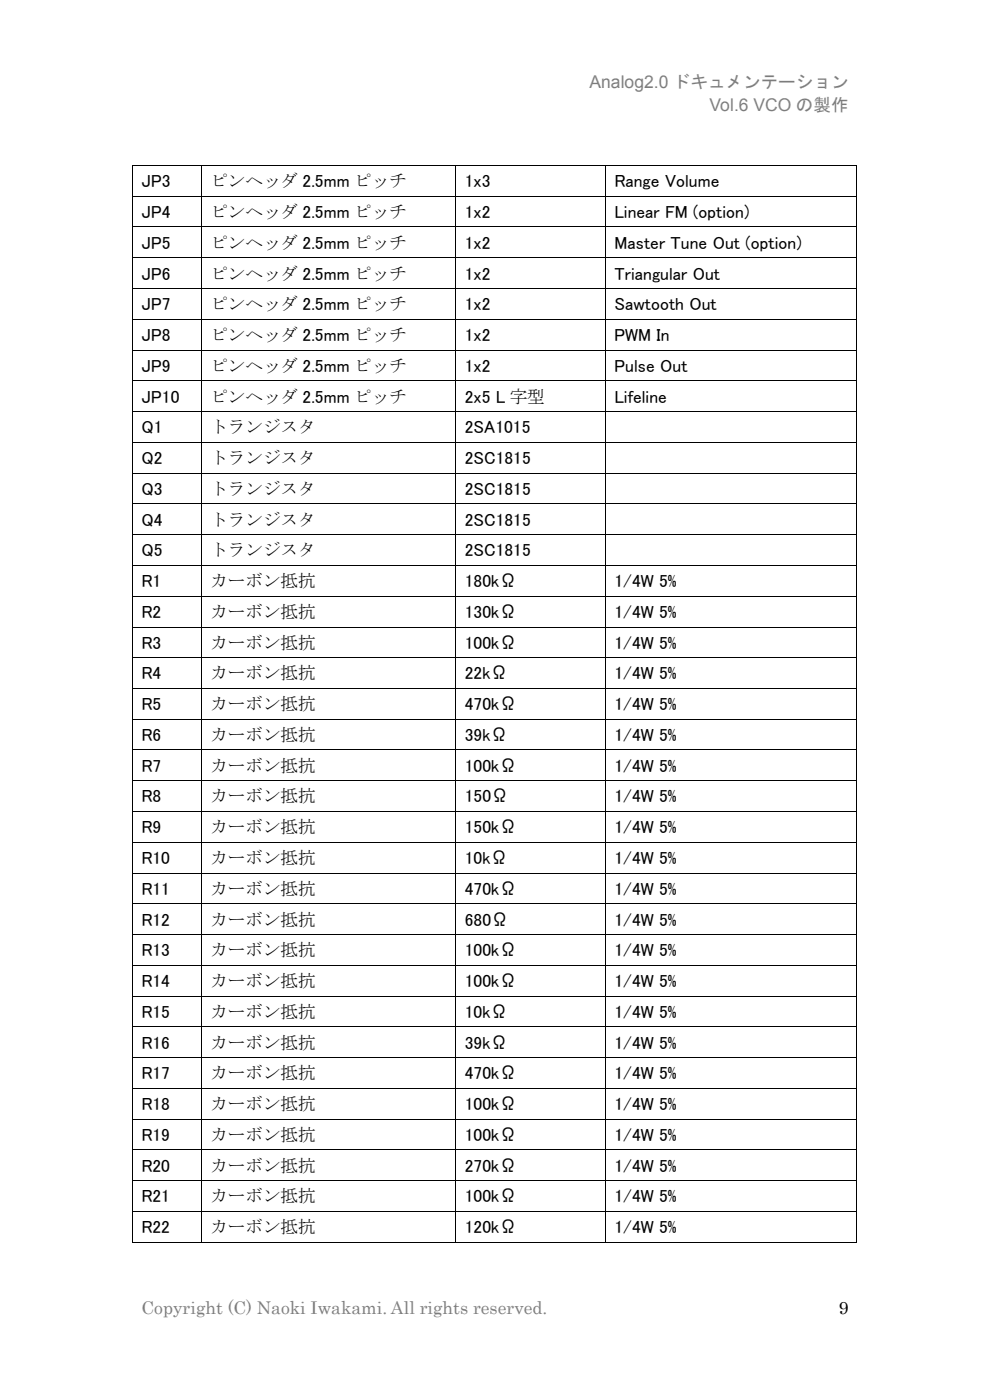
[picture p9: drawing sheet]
<svg xmlns="http://www.w3.org/2000/svg" width="210mm" height="297mm" viewBox="0 0 210 297" stroke-linecap="round" stroke-linejoin="round" font-family="sans-serif">
<defs><g id="words">
<g font-size="3.7" fill="#808080">
<text x="125" y="18.8">Analog2.0 ドキュメンテーション</text>
<text x="150.5" y="23.6">Vol.6 VCO の製作</text>
<text x="30" y="278.7">Copyright (C) Naoki Iwakami. All rights reserved.</text>
</g>
<g font-size="3.7">
<text x="30" y="39.7">JP3</text>
<text x="44.6" y="39.7">ピンヘッダ 2.5mm ピッチ</text>
<text x="98.6" y="39.7">1x3</text>
<text x="130.4" y="39.7">Range Volume</text>
<text x="30" y="46.2">JP4</text>
<text x="44.6" y="46.2">ピンヘッダ 2.5mm ピッチ</text>
<text x="98.6" y="46.2">1x2</text>
<text x="130.4" y="46.2">Linear FM (option)</text>
<text x="30" y="52.8">JP5</text>
<text x="44.6" y="52.8">ピンヘッダ 2.5mm ピッチ</text>
<text x="98.6" y="52.8">1x2</text>
<text x="130.4" y="52.8">Master Tune Out (option)</text>
<text x="30" y="59.3">JP6</text>
<text x="44.6" y="59.3">ピンヘッダ 2.5mm ピッチ</text>
<text x="98.6" y="59.3">1x2</text>
<text x="130.4" y="59.3">Triangular Out</text>
<text x="30" y="65.8">JP7</text>
<text x="44.6" y="65.8">ピンヘッダ 2.5mm ピッチ</text>
<text x="98.6" y="65.8">1x2</text>
<text x="130.4" y="65.8">Sawtooth Out</text>
<text x="30" y="72.4">JP8</text>
<text x="44.6" y="72.4">ピンヘッダ 2.5mm ピッチ</text>
<text x="98.6" y="72.4">1x2</text>
<text x="130.4" y="72.4">PWM In</text>
<text x="30" y="78.9">JP9</text>
<text x="44.6" y="78.9">ピンヘッダ 2.5mm ピッチ</text>
<text x="98.6" y="78.9">1x2</text>
<text x="130.4" y="78.9">Pulse Out</text>
<text x="30" y="85.4">JP10</text>
<text x="44.6" y="85.4">ピンヘッダ 2.5mm ピッチ</text>
<text x="98.6" y="85.4">2x5 L 字型</text>
<text x="130.3" y="85.4">Lifeline</text>
<text x="30" y="91.9">Q1</text>
<text x="44.6" y="91.9">トランジスタ</text>
<text x="98.6" y="91.9">2SA1015</text>
<text x="30" y="98.5">Q2</text>
<text x="44.6" y="98.5">トランジスタ</text>
<text x="98.6" y="98.5">2SC1815</text>
<text x="30" y="105">Q3</text>
<text x="44.6" y="105">トランジスタ</text>
<text x="98.6" y="105">2SC1815</text>
<text x="30" y="111.5">Q4</text>
<text x="44.6" y="111.5">トランジスタ</text>
<text x="98.6" y="111.5">2SC1815</text>
<text x="30" y="118">Q5</text>
<text x="44.6" y="118">トランジスタ</text>
<text x="98.6" y="118">2SC1815</text>
<text x="30" y="124.6">R1</text>
<text x="44.6" y="124.6">カーボン抵抗</text>
<text x="98.6" y="124.6">180kΩ</text>
<text x="130.3" y="124.6">1/4W 5%</text>
<text x="30" y="131.1">R2</text>
<text x="44.6" y="131.1">カーボン抵抗</text>
<text x="98.6" y="131.1">130kΩ</text>
<text x="130.3" y="131.1">1/4W 5%</text>
<text x="30" y="137.6">R3</text>
<text x="44.6" y="137.6">カーボン抵抗</text>
<text x="98.6" y="137.6">100kΩ</text>
<text x="130.3" y="137.6">1/4W 5%</text>
<text x="30" y="144.2">R4</text>
<text x="44.6" y="144.2">カーボン抵抗</text>
<text x="98.6" y="144.2">22kΩ</text>
<text x="130.3" y="144.2">1/4W 5%</text>
<text x="30" y="150.7">R5</text>
<text x="44.6" y="150.7">カーボン抵抗</text>
<text x="98.6" y="150.7">470kΩ</text>
<text x="130.3" y="150.7">1/4W 5%</text>
<text x="30" y="157.2">R6</text>
<text x="44.6" y="157.2">カーボン抵抗</text>
<text x="98.6" y="157.2">39kΩ</text>
<text x="130.3" y="157.2">1/4W 5%</text>
<text x="30" y="163.7">R7</text>
<text x="44.6" y="163.7">カーボン抵抗</text>
<text x="98.6" y="163.7">100kΩ</text>
<text x="130.3" y="163.7">1/4W 5%</text>
<text x="30" y="170.2">R8</text>
<text x="44.6" y="170.2">カーボン抵抗</text>
<text x="98.6" y="170.2">150Ω</text>
<text x="130.3" y="170.2">1/4W 5%</text>
<text x="30" y="176.8">R9</text>
<text x="44.6" y="176.8">カーボン抵抗</text>
<text x="98.6" y="176.8">150kΩ</text>
<text x="130.3" y="176.8">1/4W 5%</text>
<text x="30" y="183.3">R10</text>
<text x="44.6" y="183.3">カーボン抵抗</text>
<text x="98.6" y="183.3">10kΩ</text>
<text x="130.3" y="183.3">1/4W 5%</text>
<text x="30" y="189.8">R11</text>
<text x="44.6" y="189.8">カーボン抵抗</text>
<text x="98.6" y="189.8">470kΩ</text>
<text x="130.3" y="189.8">1/4W 5%</text>
<text x="30" y="196.3">R12</text>
<text x="44.6" y="196.3">カーボン抵抗</text>
<text x="98.6" y="196.3">680Ω</text>
<text x="130.3" y="196.3">1/4W 5%</text>
<text x="30" y="202.9">R13</text>
<text x="44.6" y="202.9">カーボン抵抗</text>
<text x="98.6" y="202.9">100kΩ</text>
<text x="130.3" y="202.9">1/4W 5%</text>
<text x="30" y="209.4">R14</text>
<text x="44.6" y="209.4">カーボン抵抗</text>
<text x="98.6" y="209.4">100kΩ</text>
<text x="130.3" y="209.4">1/4W 5%</text>
<text x="30" y="215.9">R15</text>
<text x="44.6" y="215.9">カーボン抵抗</text>
<text x="98.6" y="215.9">10kΩ</text>
<text x="130.3" y="215.9">1/4W 5%</text>
<text x="30" y="222.5">R16</text>
<text x="44.6" y="222.5">カーボン抵抗</text>
<text x="98.6" y="222.5">39kΩ</text>
<text x="130.3" y="222.5">1/4W 5%</text>
<text x="30" y="229">R17</text>
<text x="44.6" y="229">カーボン抵抗</text>
<text x="98.6" y="229">470kΩ</text>
<text x="130.3" y="229">1/4W 5%</text>
<text x="30" y="235.5">R18</text>
<text x="44.6" y="235.5">カーボン抵抗</text>
<text x="98.6" y="235.5">100kΩ</text>
<text x="130.3" y="235.5">1/4W 5%</text>
<text x="30" y="242">R19</text>
<text x="44.6" y="242">カーボン抵抗</text>
<text x="98.6" y="242">100kΩ</text>
<text x="130.3" y="242">1/4W 5%</text>
<text x="30" y="248.5">R20</text>
<text x="44.6" y="248.5">カーボン抵抗</text>
<text x="98.6" y="248.5">270kΩ</text>
<text x="130.3" y="248.5">1/4W 5%</text>
<text x="30" y="255.1">R21</text>
<text x="44.6" y="255.1">カーボン抵抗</text>
<text x="98.6" y="255.1">100kΩ</text>
<text x="130.3" y="255.1">1/4W 5%</text>
<text x="30" y="261.6">R22</text>
<text x="44.6" y="261.6">カーボン抵抗</text>
<text x="98.6" y="261.6">120kΩ</text>
<text x="130.3" y="261.6">1/4W 5%</text>
<text x="177.9" y="278.7">9</text>
</g>
</g></defs>
<g fill="#000">
<path d="M28 35h.2v.2h-.2zM42.6 35h.2v.2h-.2zM96.6 35h.2v.2h-.2zM128.4 35h.1v.2h-.1zM181.5 35h.2v.2h-.2zM28 41.5h.2v.2h-.2zM28 48.1h.2v.1h-.2zM28 54.6h.2v.2h-.2zM42.6 41.5h.2v.2h-.2zM42.6 48.1h.2v.1h-.2zM42.6 54.6h.2v.2h-.2zM96.6 41.5h.2v.2h-.2z"/>
<path d="M96.6 48.1h.2v.1h-.2zM96.6 54.6h.2v.2h-.2zM128.4 41.5h.1v.2h-.1zM128.4 48.1h.1v.1h-.1zM128.4 54.6h.1v.2h-.1zM181.5 41.5h.2v.2h-.2zM181.5 48.1h.2v.1h-.2zM181.5 54.6h.2v.2h-.2zM28 61.1h.2v.2h-.2zM28 67.7h.2v.1h-.2zM28 74.2h.2v.1h-.2zM42.6 61.1h.2v.2h-.2z"/>
<path d="M42.6 67.7h.2v.1h-.2zM42.6 74.2h.2v.1h-.2zM96.6 61.1h.2v.2h-.2zM96.6 67.7h.2v.1h-.2zM96.6 74.2h.2v.1h-.2zM128.4 61.1h.1v.2h-.1zM128.4 67.7h.1v.1h-.1zM128.4 74.2h.1v.1h-.1zM181.5 61.1h.2v.2h-.2zM181.5 67.7h.2v.1h-.2zM181.5 74.2h.2v.1h-.2zM28 80.7h.2v.2h-.2z"/>
<path d="M28 87.2h.2v.2h-.2zM28 93.8h.2v.1h-.2zM42.6 80.7h.2v.2h-.2zM42.6 87.2h.2v.2h-.2zM42.6 93.8h.2v.1h-.2zM96.6 80.7h.2v.2h-.2zM96.6 87.2h.2v.2h-.2zM96.6 93.8h.2v.1h-.2zM128.4 80.7h.1v.2h-.1zM128.4 87.2h.1v.2h-.1zM128.4 93.8h.1v.1h-.1zM181.5 80.7h.2v.2h-.2z"/>
<path d="M181.5 87.2h.2v.2h-.2zM181.5 93.8h.2v.1h-.2zM28 100.3h.2v.2h-.2zM28 106.8h.2v.2h-.2zM28 113.3h.2v.2h-.2zM42.6 100.3h.2v.2h-.2zM42.6 106.8h.2v.2h-.2zM42.6 113.3h.2v.2h-.2zM96.6 100.3h.2v.2h-.2zM96.6 106.8h.2v.2h-.2zM96.6 113.3h.2v.2h-.2zM128.4 100.3h.1v.2h-.1z"/>
<path d="M128.4 106.8h.1v.2h-.1zM128.4 113.3h.1v.2h-.1zM181.5 100.3h.2v.2h-.2zM181.5 106.8h.2v.2h-.2zM181.5 113.3h.2v.2h-.2zM28 119.9h.2v.1h-.2zM28 126.4h.2v.1h-.2zM28 132.9h.2v.2h-.2zM28 139.5h.2v.1h-.2zM42.6 119.9h.2v.1h-.2zM42.6 126.4h.2v.1h-.2zM42.6 132.9h.2v.2h-.2z"/>
<path d="M42.6 139.5h.2v.1h-.2zM96.6 119.9h.2v.1h-.2zM96.6 126.4h.2v.1h-.2zM96.6 132.9h.2v.2h-.2zM96.6 139.5h.2v.1h-.2zM128.4 119.9h.1v.1h-.1zM128.4 126.4h.1v.1h-.1zM128.4 132.9h.1v.2h-.1zM128.4 139.5h.1v.1h-.1zM181.5 119.9h.2v.1h-.2zM181.5 126.4h.2v.1h-.2zM181.5 132.9h.2v.2h-.2z"/>
<path d="M181.5 139.5h.2v.1h-.2zM28 146h.2v.1h-.2zM28 152.5h.2v.2h-.2zM28 159h.2v.2h-.2zM42.6 146h.2v.1h-.2zM42.6 152.5h.2v.2h-.2zM42.6 159h.2v.2h-.2zM96.6 146h.2v.1h-.2zM96.6 152.5h.2v.2h-.2zM96.6 159h.2v.2h-.2zM128.4 146h.1v.1h-.1zM128.4 152.5h.1v.2h-.1z"/>
<path d="M128.4 159h.1v.2h-.1zM181.5 146h.2v.1h-.2zM181.5 152.5h.2v.2h-.2zM181.5 159h.2v.2h-.2zM28 165.5h.2v.2h-.2zM28 172.1h.2v.2h-.2zM28 178.6h.2v.2h-.2zM42.6 165.5h.2v.2h-.2zM42.6 172.1h.2v.2h-.2zM42.6 178.6h.2v.2h-.2zM96.6 165.5h.2v.2h-.2zM96.6 172.1h.2v.2h-.2z"/>
<path d="M96.6 178.6h.2v.2h-.2zM128.4 165.5h.1v.2h-.1zM128.4 172.1h.1v.2h-.1zM128.4 178.6h.1v.2h-.1zM181.5 165.5h.2v.2h-.2zM181.5 172.1h.2v.2h-.2zM181.5 178.6h.2v.2h-.2zM28 185.1h.2v.2h-.2zM28 191.6h.2v.2h-.2zM28 198.2h.2v.1h-.2zM42.6 185.1h.2v.2h-.2zM42.6 191.6h.2v.2h-.2z"/>
<path d="M42.6 198.2h.2v.1h-.2zM96.6 185.1h.2v.2h-.2zM96.6 191.6h.2v.2h-.2zM96.6 198.2h.2v.1h-.2zM128.4 185.1h.1v.2h-.1zM128.4 191.6h.1v.2h-.1zM128.4 198.2h.1v.1h-.1zM181.5 185.1h.2v.2h-.2zM181.5 191.6h.2v.2h-.2zM181.5 198.2h.2v.1h-.2zM28 204.7h.2v.2h-.2zM28 211.2h.2v.2h-.2z"/>
<path d="M28 217.8h.2v.1h-.2zM42.6 204.7h.2v.2h-.2zM42.6 211.2h.2v.2h-.2zM42.6 217.8h.2v.1h-.2zM96.6 204.7h.2v.2h-.2zM96.6 211.2h.2v.2h-.2zM96.6 217.8h.2v.1h-.2zM128.4 204.7h.1v.2h-.1zM128.4 211.2h.1v.2h-.1zM128.4 217.8h.1v.1h-.1zM181.5 204.7h.2v.2h-.2zM181.5 211.2h.2v.2h-.2z"/>
<path d="M181.5 217.8h.2v.1h-.2zM28 224.3h.2v.2h-.2zM28 230.8h.2v.2h-.2zM28 237.3h.2v.2h-.2zM42.6 224.3h.2v.2h-.2zM42.6 230.8h.2v.2h-.2zM42.6 237.3h.2v.2h-.2zM96.6 224.3h.2v.2h-.2zM96.6 230.8h.2v.2h-.2zM96.6 237.3h.2v.2h-.2zM128.4 224.3h.1v.2h-.1zM128.4 230.8h.1v.2h-.1z"/>
<path d="M128.4 237.3h.1v.2h-.1zM181.5 224.3h.2v.2h-.2zM181.5 230.8h.2v.2h-.2zM181.5 237.3h.2v.2h-.2zM28 243.8h.2v.2h-.2zM28 250.4h.2v.2h-.2zM28 256.9h.2v.2h-.2zM42.6 243.8h.2v.2h-.2zM42.6 250.4h.2v.2h-.2zM42.6 256.9h.2v.2h-.2zM96.6 243.8h.2v.2h-.2zM96.6 250.4h.2v.2h-.2z"/>
<path d="M96.6 256.9h.2v.2h-.2zM128.4 243.8h.1v.2h-.1zM128.4 250.4h.1v.2h-.1zM128.4 256.9h.1v.2h-.1zM181.5 243.8h.2v.2h-.2zM181.5 250.4h.2v.2h-.2zM181.5 256.9h.2v.2h-.2zM28 263.4h.2v.2h-.2zM42.6 263.4h.2v.2h-.2zM96.6 263.4h.2v.2h-.2zM128.4 263.4h.1v.2h-.1zM181.5 263.4h.2v.2h-.2z"/>
</g>
<g fill="none" stroke="#000" stroke-width=".21">
<path d="M28.1 35.2v6.3M28.2 35.1h14.4M42.7 35.2v6.3M42.8 35.1h53.8M96.7 35.2v6.3M96.8 35.1h31.6M128.4 35.2v6.3M128.5 35.1h53M181.6 35.2v6.3M28.1 41.7v6.4M28.1 48.2v6.4M28.1 54.8v6.3"/>
<path d="M28.2 41.6h14.4M28.2 48.1h14.4M28.2 54.7h14.4M42.7 41.7v6.4M42.7 48.2v6.4M42.7 54.8v6.3M42.8 41.6h53.8M42.8 48.1h53.8M42.8 54.7h53.8M96.7 41.7v6.4M96.7 48.2v6.4M96.7 54.8v6.3"/>
<path d="M96.8 41.6h31.6M96.8 48.1h31.6M96.8 54.7h31.6M128.4 41.7v6.4M128.4 48.2v6.4M128.4 54.8v6.3M128.5 41.6h53M128.5 48.1h53M128.5 54.7h53M181.6 41.7v6.4M181.6 48.2v6.4M181.6 54.8v6.3"/>
<path d="M28.1 61.3v6.4M28.1 67.8v6.4M28.1 74.3v6.4M28.2 61.2h14.4M28.2 67.7h14.4M28.2 74.3h14.4M42.7 61.3v6.4M42.7 67.8v6.4M42.7 74.3v6.4M42.8 61.2h53.8M42.8 67.7h53.8M42.8 74.3h53.8"/>
<path d="M96.7 61.3v6.4M96.7 67.8v6.4M96.7 74.3v6.4M96.8 61.2h31.6M96.8 67.7h31.6M96.8 74.3h31.6M128.4 61.3v6.4M128.4 67.8v6.4M128.4 74.3v6.4M128.5 61.2h53M128.5 67.7h53M128.5 74.3h53"/>
<path d="M181.6 61.3v6.4M181.6 67.8v6.4M181.6 74.3v6.4M28.1 80.9v6.3M28.1 87.4v6.4M28.1 93.9v6.4M28.2 80.8h14.4M28.2 87.3h14.4M28.2 93.9h14.4M42.7 80.9v6.3M42.7 87.4v6.4M42.7 93.9v6.4"/>
<path d="M42.8 80.8h53.8M42.8 87.3h53.8M42.8 93.9h53.8M96.7 80.9v6.3M96.7 87.4v6.4M96.7 93.9v6.4M96.8 80.8h31.6M96.8 87.3h31.6M96.8 93.9h31.6M128.4 80.9v6.3M128.4 87.4v6.4M128.4 93.9v6.4"/>
<path d="M128.5 80.8h53M128.5 87.3h53M128.5 93.9h53M181.6 80.9v6.3M181.6 87.4v6.4M181.6 93.9v6.4M28.1 100.5v6.3M28.1 107v6.3M28.1 113.5v6.4M28.2 100.4h14.4M28.2 106.9h14.4M28.2 113.4h14.4"/>
<path d="M28.2 119.9h14.4M42.7 100.5v6.3M42.7 107v6.3M42.7 113.5v6.4M42.8 100.4h53.8M42.8 106.9h53.8M42.8 113.4h53.8M42.8 119.9h53.8M96.7 100.5v6.3M96.7 107v6.3M96.7 113.5v6.4M96.8 100.4h31.6"/>
<path d="M96.8 106.9h31.6M96.8 113.4h31.6M96.8 119.9h31.6M128.4 100.5v6.3M128.4 107v6.3M128.4 113.5v6.4M128.5 100.4h53M128.5 106.9h53M128.5 113.4h53M128.5 119.9h53M181.6 100.5v6.3M181.6 107v6.3"/>
<path d="M181.6 113.5v6.4M28.1 120v6.4M28.1 126.5v6.4M28.1 133.1v6.4M28.1 139.6v6.4M28.2 126.5h14.4M28.2 133h14.4M28.2 139.5h14.4M42.7 120v6.4M42.7 126.5v6.4M42.7 133.1v6.4M42.7 139.6v6.4"/>
<path d="M42.8 126.5h53.8M42.8 133h53.8M42.8 139.5h53.8M96.7 120v6.4M96.7 126.5v6.4M96.7 133.1v6.4M96.7 139.6v6.4M96.8 126.5h31.6M96.8 133h31.6M96.8 139.5h31.6M128.4 120v6.4M128.4 126.5v6.4"/>
<path d="M128.4 133.1v6.4M128.4 139.6v6.4M128.5 126.5h53M128.5 133h53M128.5 139.5h53M181.6 120v6.4M181.6 126.5v6.4M181.6 133.1v6.4M181.6 139.6v6.4M28.1 146.1v6.4M28.1 152.7v6.3M28.1 159.2v6.3"/>
<path d="M28.2 146.1h14.4M28.2 152.6h14.4M28.2 159.1h14.4M42.7 146.1v6.4M42.7 152.7v6.3M42.7 159.2v6.3M42.8 146.1h53.8M42.8 152.6h53.8M42.8 159.1h53.8M96.7 146.1v6.4M96.7 152.7v6.3M96.7 159.2v6.3"/>
<path d="M96.8 146.1h31.6M96.8 152.6h31.6M96.8 159.1h31.6M128.4 146.1v6.4M128.4 152.7v6.3M128.4 159.2v6.3M128.5 146.1h53M128.5 152.6h53M128.5 159.1h53M181.6 146.1v6.4M181.6 152.7v6.3M181.6 159.2v6.3"/>
<path d="M28.1 165.7v6.4M28.1 172.3v6.3M28.1 178.8v6.3M28.2 165.6h14.4M28.2 172.2h14.4M28.2 178.7h14.4M42.7 165.7v6.4M42.7 172.3v6.3M42.7 178.8v6.3M42.8 165.6h53.8M42.8 172.2h53.8M42.8 178.7h53.8"/>
<path d="M96.7 165.7v6.4M96.7 172.3v6.3M96.7 178.8v6.3M96.8 165.6h31.6M96.8 172.2h31.6M96.8 178.7h31.6M128.4 165.7v6.4M128.4 172.3v6.3M128.4 178.8v6.3M128.5 165.6h53M128.5 172.2h53M128.5 178.7h53"/>
<path d="M181.6 165.7v6.4M181.6 172.3v6.3M181.6 178.8v6.3M28.1 185.3v6.3M28.1 191.8v6.4M28.1 198.3v6.4M28.2 185.2h14.4M28.2 191.7h14.4M28.2 198.2h14.4M42.7 185.3v6.3M42.7 191.8v6.4M42.7 198.3v6.4"/>
<path d="M42.8 185.2h53.8M42.8 191.7h53.8M42.8 198.2h53.8M96.7 185.3v6.3M96.7 191.8v6.4M96.7 198.3v6.4M96.8 185.2h31.6M96.8 191.7h31.6M96.8 198.2h31.6M128.4 185.3v6.3M128.4 191.8v6.4M128.4 198.3v6.4"/>
<path d="M128.5 185.2h53M128.5 191.7h53M128.5 198.2h53M181.6 185.3v6.3M181.6 191.8v6.4M181.6 198.3v6.4M28.1 204.9v6.3M28.1 211.4v6.4M28.1 217.9v6.4M28.2 204.8h14.4M28.2 211.3h14.4M28.2 217.8h14.4"/>
<path d="M42.7 204.9v6.3M42.7 211.4v6.4M42.7 217.9v6.4M42.8 204.8h53.8M42.8 211.3h53.8M42.8 217.8h53.8M96.7 204.9v6.3M96.7 211.4v6.4M96.7 217.9v6.4M96.8 204.8h31.6M96.8 211.3h31.6M96.8 217.8h31.6"/>
<path d="M128.4 204.9v6.3M128.4 211.4v6.4M128.4 217.9v6.4M128.5 204.8h53M128.5 211.3h53M128.5 217.8h53M181.6 204.9v6.3M181.6 211.4v6.4M181.6 217.9v6.4M28.1 224.5v6.3M28.1 231v6.3M28.1 237.5v6.3"/>
<path d="M28.2 224.4h14.4M28.2 230.9h14.4M28.2 237.4h14.4M42.7 224.5v6.3M42.7 231v6.3M42.7 237.5v6.3M42.8 224.4h53.8M42.8 230.9h53.8M42.8 237.4h53.8M96.7 224.5v6.3M96.7 231v6.3M96.7 237.5v6.3"/>
<path d="M96.8 224.4h31.6M96.8 230.9h31.6M96.8 237.4h31.6M128.4 224.5v6.3M128.4 231v6.3M128.4 237.5v6.3M128.5 224.4h53M128.5 230.9h53M128.5 237.4h53M181.6 224.5v6.3M181.6 231v6.3M181.6 237.5v6.3"/>
<path d="M28.1 244v6.4M28.1 250.6v6.3M28.1 257.1v6.3M28.2 243.9h14.4M28.2 250.5h14.4M28.2 257h14.4M42.7 244v6.4M42.7 250.6v6.3M42.7 257.1v6.3M42.8 243.9h53.8M42.8 250.5h53.8M42.8 257h53.8"/>
<path d="M96.7 244v6.4M96.7 250.6v6.3M96.7 257.1v6.3M96.8 243.9h31.6M96.8 250.5h31.6M96.8 257h31.6M128.4 244v6.4M128.4 250.6v6.3M128.4 257.1v6.3M128.5 243.9h53M128.5 250.5h53M128.5 257h53"/>
<path d="M181.6 244v6.4M181.6 250.6v6.3M181.6 257.1v6.3M28.2 263.5h14.4M42.8 263.5h53.8M96.8 263.5h31.6M128.5 263.5h53"/>
</g>
<use href="#words"/>
</svg>
